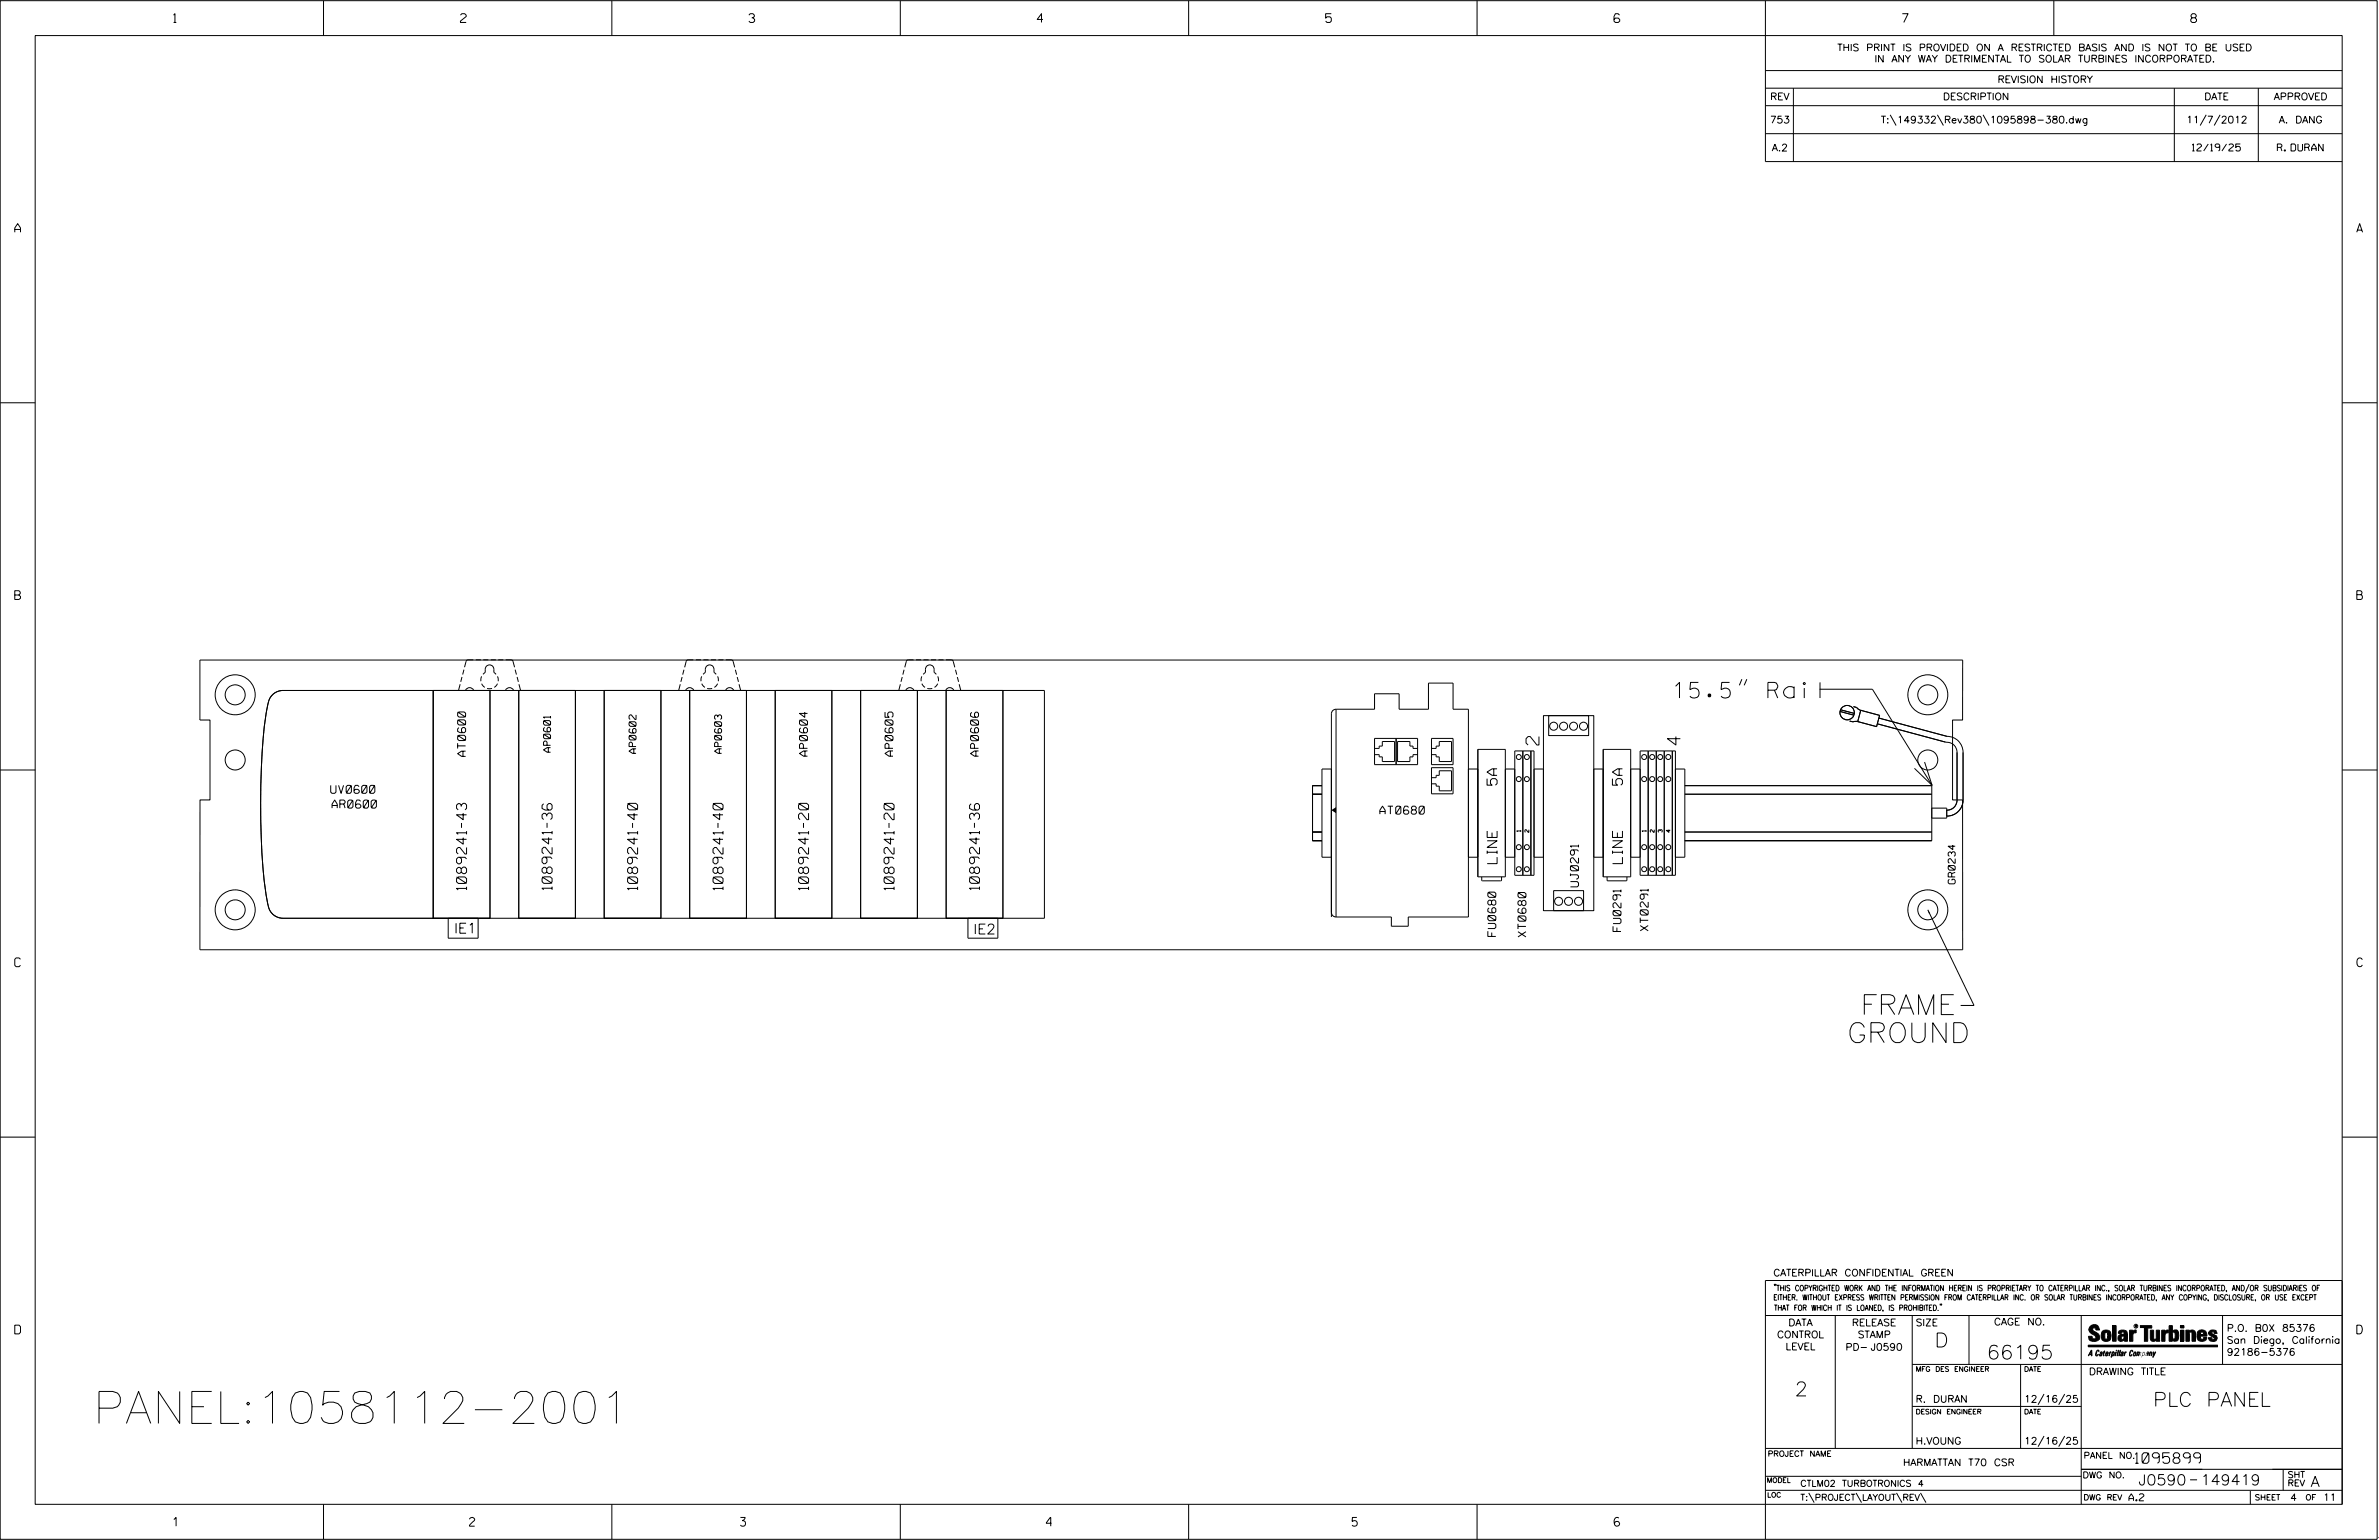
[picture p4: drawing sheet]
<svg xmlns="http://www.w3.org/2000/svg" width="864mm" height="559mm" viewBox="0 0 864 559" stroke-linecap="round" stroke-linejoin="round" font-family="sans-serif">
<defs><g id="words">
<text font-size="11.6" x="33.7" y="516.5">PANEL:1058112-2001</text>
<g font-size="7.3">
<text x="675.4" y="368.2">FRAME</text>
<text x="670.5" y="378.3">GROUND</text>
</g>
<text font-size="5.7" x="607.8" y="253.3">15.5&quot; Rail</text>
<g font-size="5.1">
<text x="702.3" y="488.8">D</text>
<text x="721.2" y="493.2">66195</text>
<text x="651.5" y="506.5">2</text>
<text x="781.6" y="510.3">PLC PANEL</text>
</g>
<g font-size="4.7">
<text x="558.7" y="270.3" transform="rotate(-90 558.7 270.3)">2</text>
<text x="610" y="270.3" transform="rotate(-90 610 270.3)">4</text>
</g>
<g font-size="3.8">
<text x="775.1" y="531">1095899</text>
<text x="776.3" y="538.9">J0590</text>
<text x="798.8" y="538.9">149419</text>
<text x="838.8" y="539.5">A</text>
</g>
<g font-size="3.6">
<text x="543.4" y="284.9" transform="rotate(-90 543.4 284.9)">5A</text>
<text x="588.9" y="284.9" transform="rotate(-90 588.9 284.9)">5A</text>
<text x="543.5" y="313.4" transform="rotate(-90 543.5 313.4)">LINE</text>
<text x="589" y="313.4" transform="rotate(-90 589 313.4)">LINE</text>
<text x="169.4" y="322.9" transform="rotate(-90 169.4 322.9)">1089241-43</text>
<text x="200.4" y="322.9" transform="rotate(-90 200.4 322.9)">1089241-36</text>
<text x="231.4" y="322.9" transform="rotate(-90 231.4 322.9)">1089241-40</text>
<text x="262.5" y="322.9" transform="rotate(-90 262.5 322.9)">1089241-40</text>
<text x="293.5" y="322.9" transform="rotate(-90 293.5 322.9)">1089241-20</text>
<text x="324.5" y="322.9" transform="rotate(-90 324.5 322.9)">1089241-20</text>
<text x="355.6" y="322.9" transform="rotate(-90 355.6 322.9)">1089241-36</text>
<text x="164.9" y="338.6">IE1</text>
<text x="353.4" y="338.9">IE2</text>
</g>
<g font-size="3.2">
<text x="63" y="8.2">1</text>
<text x="167.2" y="8.2">2</text>
<text x="271.8" y="8.2">3</text>
<text x="376.5" y="8.2">4</text>
<text x="481.2" y="8.2">5</text>
<text x="690.6" y="8.2">7</text>
<text x="795.3" y="8.2">8</text>
<text x="5.4" y="84.3">A</text>
<text x="855.5" y="84.3">A</text>
<text x="5.4" y="217.5">B</text>
<text x="855.6" y="217.5">B</text>
<text x="5.4" y="350.8">C</text>
<text x="855.6" y="350.8">C</text>
<text x="5.4" y="484">D</text>
<text x="855.6" y="484">D</text>
<text x="62.8" y="553.8">1</text>
<text x="170.4" y="553.8">2</text>
<text x="268.8" y="553.8">3</text>
<text x="379.8" y="553.8">4</text>
<text x="490.8" y="553.8">5</text>
<text x="585.9" y="553.8">6</text>
</g>
<g font-size="2.9">
<text x="169" y="274.4" transform="rotate(-90 169 274.4)">AT0600</text>
<text x="293.1" y="274.4" transform="rotate(-90 293.1 274.4)">AP0604</text>
<text x="324.2" y="274.4" transform="rotate(-90 324.2 274.4)">AP0605</text>
<text x="355.2" y="274.4" transform="rotate(-90 355.2 274.4)">AP0606</text>
<text x="120.1" y="287.9">UV0600</text>
<text x="120.5" y="293.2">AR0600</text>
<text x="500.9" y="295.4">AT0680</text>
<text x="573" y="321.8" transform="rotate(-90 573 321.8)">UJ0291</text>
<text x="543" y="339.8" transform="rotate(-90 543 339.8)">FU0680</text>
<text x="553.9" y="340" transform="rotate(-90 553.9 340)">XT0680</text>
<text x="588.4" y="338" transform="rotate(-90 588.4 338)">FU0291</text>
<text x="598.3" y="337.8" transform="rotate(-90 598.3 337.8)">XT0291</text>
</g>
<g font-size="2.5">
<text x="666.9" y="18.5">THIS PRINT IS PROVIDED ON A RESTRICTED BASIS AND IS NOT TO BE USED</text>
<text x="680.5" y="22.6">IN ANY WAY DETRIMENTAL TO SOLAR TURBINES INCORPORATED.</text>
<text x="725.1" y="30">REVISION HISTORY</text>
<text x="642.6" y="36.3">REV</text>
<text x="705.3" y="36.3">DESCRIPTION</text>
<text x="800.2" y="36.3">DATE</text>
<text x="825.4" y="36.3">APPROVED</text>
<text x="642.5" y="44.7">753</text>
<text x="682.8" y="44.7">T:\149332\Rev380\1095898-380.dwg</text>
<text x="793.6" y="44.7">11/7/2012</text>
<text x="827.3" y="44.7">A. DANG</text>
<text x="643.2" y="54.8">A.2</text>
<text x="795.8" y="54.8">12/19/25</text>
<text x="826.7" y="54.8">R. DURAN</text>
<text x="199.9" y="273" transform="rotate(-90 199.9 273)">AP0601</text>
<text x="230.9" y="273.4" transform="rotate(-90 230.9 273.4)">AP0602</text>
<text x="261.9" y="273.4" transform="rotate(-90 261.9 273.4)">AP0603</text>
<text x="709.8" y="320.7" transform="rotate(-90 709.8 320.7)">GR0234</text>
<text x="643.8" y="463">CATERPILLAR CONFIDENTIAL GREEN</text>
<text x="645.1" y="485.5">CONTROL</text>
<text x="649.2" y="481.1">DATA</text>
<text x="672.3" y="481.1">RELEASE</text>
<text x="674.4" y="485.5">STAMP</text>
<text x="695.4" y="481.1">SIZE</text>
<text x="723.8" y="480.8">CAGE NO.</text>
<text x="808.4" y="483.1">P.O. B0X 85376</text>
<text x="648.2" y="489.8">LEVEL</text>
<text x="669.9" y="490">PD- J0590</text>
<text x="808.4" y="487.5">San Diego, California</text>
<text x="808.4" y="491.8">92186-5376</text>
<text x="758.3" y="498.9">DRAWING TITLE</text>
<text x="695.4" y="508.9">R. DURAN</text>
<text x="734.8" y="508.9">12/16/25</text>
<text x="695.4" y="524.1">H.VOUNG</text>
<text x="734.8" y="524.1">12/16/25</text>
<text x="690.8" y="531.9">HARMATTAN T70 CSR</text>
<text x="772.8" y="544.6">A.2</text>
<text x="831.4" y="544.6">4</text>
<text x="843.3" y="544.6">11</text>
</g>
<g font-size="2.3">
<text x="756.4" y="529.2">PANEL NO.</text>
<text x="653.5" y="539.4">CTLM02 TURBOTRONICS 4</text>
<text x="756" y="536.3">DWG NO.</text>
<text x="830.4" y="539.3">REV</text>
<text x="830.4" y="536.2">SHT</text>
<text x="653.5" y="544.5">T:\PROJECT\LAYOUT\REV\</text>
</g>
<g font-size="2">
<text x="643.8" y="468.4">&quot;THIS COPYRIGHTED WORK AND THE INFORMATION HEREIN IS PROPRIETARY TO CATERPILLAR INC., SOLAR TURBINES INCORPORATED, AND/OR SUBSIDIARIES OF</text>
<text x="643.8" y="471.8">EITHER. WITHOUT EXPRESS WRITTEN PERMISSION FROM CATERPILLAR INC. OR SOLAR TURBINES INCORPORATED, ANY COPYING, DISCLOSURE, OR USE EXCEPT</text>
<text x="644" y="475.6">THAT FOR WHICH IT IS LOANED, IS PROHIBITED.&quot;</text>
<text x="641.7" y="528.5">PROJECT NAME</text>
<text x="756.3" y="544.3">DWG REV</text>
<text x="818.5" y="544.3">SHEET</text>
<text x="836.9" y="544.3">OF</text>
</g>
<g font-size="1.8">
<text x="695.4" y="497.6">MFG DES ENGINEER</text>
<text x="734.8" y="497.6">DATE</text>
<text x="695.4" y="513.1">DESIGN ENGINEER</text>
<text x="734.8" y="513.1">DATE</text>
<text x="641.3" y="538">MODEL</text>
<text x="641.5" y="543.3">LOC</text>
</g>
<g font-size="1.5">
<text x="552.1" y="301.8" transform="rotate(-90 552.1 301.8)">1</text>
<text x="555" y="302" transform="rotate(-90 555 302)">2</text>
<text x="597.6" y="301.8" transform="rotate(-90 597.6 301.8)">1</text>
<text x="600.5" y="302" transform="rotate(-90 600.5 302)">2</text>
<text x="603.4" y="302" transform="rotate(-90 603.4 302)">3</text>
<text x="606.3" y="302" transform="rotate(-90 606.3 302)">4</text>
</g>
<text font-size=".9" x="775.1" y="481.7">R</text>
</g></defs>
<g fill="none" stroke="#000" stroke-width=".36">
<path d="M.1 .2h862.8v558.4h-862.8zM12.8 12.9h837.4v533h-837.4zM117.4 .2v12.7M222.1 .2v12.7M326.8 .2v12.7M431.5 .2v12.7M536.2 .2v12.7M587.9 5.5l-.5-.5h-1l-.5 1v1.7l.5 .4h1l.6-.4v-.6l-.6-.5h-1l-.5 .5M640.9 .2v58.4h209.3M745.6 .2v12.7M640.9 25.6h209.3M640.9 32h209.3"/>
<path d="M640.9 38.3h209.3M651 32v26.6M789.3 32v26.6M819.8 32v26.6M640.9 48.5h209.3M686.2 41.7l2.1 3.8M703.3 41.7l2.2 3.8M719.9 41.7l2.1 3.8M800.9 41.7l-2.2 3.8M805.9 41.7l-2.1 3.8M.1 146.2h12.7M850.2 146.2h12.7"/>
<path d="M72.6 239.5h639.9l-.1 21.8h-3.6v29h3.6l.1 54.3h-639.9v-54.3h3.6v-29h-3.6zM171.8 239.4l-2.4 .2-.8 2.5M172.7 239.4h1.9M175.4 239.4h1.9M178.2 239.4h1.8M180.9 239.4h1.8M183.6 239.4l2.4 .2 .8 2.5M251.7 239.4l-2.4 .2-.8 2.5M252.6 239.4h1.9M255.3 239.4h1.9M258.1 239.4h1.8M260.8 239.4h1.8"/>
<path d="M263.5 239.4l2.4 .2 .8 2.5M331.6 239.4l-2.4 .2-.8 2.5M332.5 239.4h1.9M335.2 239.4h1.9M338 239.4h1.8M340.7 239.4h1.8M343.4 239.4l2.4 .2 .8 2.5M99 252.1l1.4-1.1 2.3-.5h276.4v82.7h-276.4a5.8 5.8 0 0 1-5.6-5.8 256.3 256.3 0 0 1-2.1-50.5v-1.1a105.5 105.5 0 0 1 2.9-22.3zM157.3 250.5v82.7M157.3 250.5h20.6v82.7h-20.6zM167 248.3l-.5 2.1M167.7 245.6l-.4 1.8"/>
<path d="M168.4 243l-.4 1.8M169 250.4a1.63 1.63 0 0 1 2.9 0M174.8 248.1l1.2 1.3M174.8 245.4l-.2 1.8M176.8 249.8h1.8M177.9 250.5v82.7M180.1 244.7l-.8-.7v-1.1a1.57 1.57 0 0 0-1.6-1.6 1.57 1.57 0 0 0-1.6 1.6v1.1l-.8 .7M180.6 245.4l.2 1.8M180.6 248.1l-1.2 1.3M183.5 250.4a1.63 1.63 0 0 1 2.9 0M187 243l.5 1.8M187.7 245.6l.5 1.8"/>
<path d="M188.3 250.5h20.6v82.7h-20.6zM188.3 250.5v82.7M188.4 248.3l.5 2.1M208.9 250.5v82.7M219.3 250.5h20.6v82.7h-20.6zM219.3 250.5v82.7M239.9 250.5v82.7M246.9 248.3l-.5 2.2M247.6 245.7l-.4 1.7M248.3 243l-.5 1.8M248.9 250.4a1.63 1.63 0 0 1 2.9 0M250.4 250.5h20.6v82.7h-20.6z"/>
<path d="M250.4 250.5v82.7M254.7 248.1l1.2 1.3M254.7 245.4l-.2 1.8M256.7 249.8h1.8M260 244.7l-.8-.7v-1.1a1.57 1.57 0 0 0-1.6-1.6 1.57 1.57 0 0 0-1.6 1.6v1.1l-.8 .7M260.5 248.1l-1.2 1.3M260.5 245.4l.2 1.8M263.4 250.5a1.57 1.57 0 0 1 1.5-1 1.57 1.57 0 0 1 1.4 1M266.9 243l.5 1.8M267.6 245.7l.5 1.7M268.3 248.3l.6 2.2M271 250.5v82.7"/>
<path d="M281.4 250.5h20.6v82.7h-20.6zM281.4 250.5v82.7M302 250.5v82.7M312.4 250.5v82.7M312.4 250.5h20.6v82.7h-20.6zM326.8 248.3l-.5 2.2M327.5 245.7l-.4 1.7M328.2 243l-.5 1.8M328.8 250.4a1.63 1.63 0 0 1 2.9 0M333 250.5v82.7M334.6 248.1l1.2 1.3M334.6 245.4l-.2 1.8"/>
<path d="M336.6 249.8h1.8M339.9 244.7l-.8-.7v-1.1a1.57 1.57 0 0 0-1.6-1.6 1.57 1.57 0 0 0-1.5 1.6v1.1l-.9 .7M340.4 248.1l-1.2 1.3M340.4 245.4l.2 1.8M343.3 250.5a1.57 1.57 0 0 1 1.5-1 1.57 1.57 0 0 1 1.4 1M343.5 250.5v82.7M343.5 250.5h20.6v82.7h-20.6zM346.9 243l.4 1.8M347.5 245.7l.5 1.7M348.2 248.3l.6 2.2M364.1 250.5v82.7M485 257.4h14v-5.7h8.9v5.7h10.6v-9.5h9v9.5h5.5v75.3h-21.8v3.4h-6.1v-3.4h-20.1"/>
<path d="M485 257.4a1.69 1.69 0 0 0-1.7 1.6v73.7M485 257.4v75.3M560.3 259.7h18.3v70.7h-18.3zM562.2 259.7h14.5v7.2h-14.5zM632.3 246.5l-.9 2.2M634.1 246.5l-.9 2.2M660.5 250.1h19.2l21.7 34.9M668 258.2l5 1.3M668.2 257.6l4.9 1.3M672.8 256.4l1.2 .3 .6 .6 1.1 .5M675.5 257.7l6.8 1.9-1.1 4.1-6.8-1.9zM.1 279.4h12.7"/>
<path d="M483.3 279h-3.4v32h3.4M499 271.6h1.7v-.9h1.1v-1.6h4.4v7.2h-4.4v-1.7h-1.1v-.8h-1.7M499 267.9h15.6v9.6h-15.6zM506.8 267.9v9.6M514.6 271.6h-1.7v-.9h-1.1v-1.6h-4.5v7.2h4.5v-1.7h1.1v-.8h1.7M519.6 267.9h7.9v9.6h-7.9zM519.6 278.6h7.9v9.4h-7.9zM519.6 271.6h1.7v-.9h1.2v-1.6h4.4v7.2h-4.4v-1.7h-1.2v-.8h-1.7M533 279h3.5M536.5 271.9h10v46.3h-10zM546.5 279h3.4M549.9 272.5h7v45.1h-7z"/>
<path d="M552.8 272.5v45.1M555.7 272.5v45.1M556.9 279h3.4v32h-3.4M582 271.9h10v46.3h-10zM582 279h-3.4v32h3.4M592 279h3.4M595.4 272.5h12.8v45.1h-12.8zM598.3 272.5v45.1M601.2 272.5v45.1M604.1 272.5v45.1M607.1 272.5v45.1M608.2 279h3.4v32h-3.4"/>
<path d="M671.4 261.6l1.2 .3h2.1M681.5 262.6l24.7 6.7a3.8 3.8 0 0 1 4.2 3.7v17.3a3.6 3.6 0 0 1-3.7 3.7M682.1 260.6l24.7 6.6a5.8 5.8 0 0 1 5.8 5.8v17.3a5.8 5.8 0 0 1-5.9 5.8M698.6 276.5l2.8 8.5-6.4-6.2M850.2 279.4h12.7M476.5 285.1v19.9h3.4h-3.4zM476.5 288.2h3.4M476.5 285.1h3.4M519.6 282.2h1.7v-.9h1.2v-1.6h4.4v7.2h-4.4v-1.6h-1.2v-.9h-1.7M611.6 288.2h89.7M611.6 285.1h89.7v19.9h-89.7M701.3 293.2h5.4v3.7h-5.4"/>
<path d="M476.5 301.9h3.4M533 311h3.5M537.9 318.2v1.1l.3 .3h6.6l.3-.3v-1.1M546.5 311h3.4M583.4 318.2v1.1l.3 .3h6.6l.3-.3v-1.1M592 311h3.4M611.6 301.9h89.7M173.6 333.2v7.2h-10.9v-7.2M362.2 333.2v7.2h-10.8v-7.2M483.3 331.1a1.69 1.69 0 0 0 1.7 1.6M564 323.2h10.9v7.2h-10.9zM699.8 330.1l16.8 34.7h-4.9"/>
<path d="M.1 412.6h12.7M850.2 412.6h12.7M640.9 477.3h209.3M644.2 466.1l-.1 .4M644.7 466.1l-.2 .4M666.2 477.3v48.3M694.2 477.3v48.3M704.4 473.3l-.1 .4M704.8 473.3l-.1 .4M714.8 477.3v17.8M755.5 477.3v68.6M806.8 477.3v17.8"/>
<path d="M816.5 466l-1.4 3.1M850.2 464.6h-209.3v94M850.2 464.8v81.1M694.2 495.1h156M733.5 495.1v30.5M758.6 481.4a2.02 2.02 0 0 1 3.1-.1l.5 1.3h-1.3l-.2-.6-.4-.2-.6 .1-.1 .4 .4 .7a2.46 2.46 0 0 1 2.2 2.9 2.83 2.83 0 0 1-3.8 .3l-.3-1.3h1.3l.2 .7 .6 .3 .5-.2 .2-.5-.4-.6-1.9-1.2-.4-.9zM759.2 491.3h-.7l.7-1.2v1.9h.2l-.1-2.1-1.3 2.1 .5-.5h.7M761.3 490l.3-.2 .4 .3-.1 .3-.3-.4-.4 .3-.3 1.6h.4l.4-.5-.3 .6-.4 .1-.3-.4zM762.6 490.6l.5-.1-.1 1.4h-.9a.74 .74 0 0 1 .9-.8l-.3 .7-.5 .1 .2-.5 .6-.2v-.5l-.7 .2zM763 483.2a2.17 2.17 0 0 1 3.1 0l.3 1.4-.3 1.5a2.17 2.17 0 0 1-3.1 0l-.3-1.5zM763.6 490.5l.4-.4 .2 .6h-.3l-.3 .9 .2 .4-.3-.1zM764.1 483.7l.5-.4 .4 .3v2.2l-.4 .2-.5-.2z"/>
<path d="M764.6 491.1l.6 .2v-.7l-.4-.1-.4 .6-.1 .8h.6M764.6 491.1l-.1 .8h.4M764.6 482.6v.8M764.8 490.7l.4 .1v.3h-.6zM765 491.5l-.1 .4zM766 490.5l-.5 1.5zM766 490.8l.4-.3-.4 .4M766.9 481h1.3v5.7h-1.3zM767 490.8l.5 .1-.3 .8-.4 .2zM767.3 490.5h-.5l-.5 2M767.3 490.5a.8 .8 0 0 1 .2 1 .8 .8 0 0 1-.9 .4l-.1 .6M767.3 490.5l-.1 .2"/>
<path d="M768.1 490.5l-.4 1.5zM768.2 489.9h.3l-.1 .2h-.2zM769 489.9l-.5 2.1zM769.7 489.9l-.6 2.1zM770.1 491.4l.5-.3-.5 .8zM770.4 491.9h.1M770.6 491.1l.1-.4-.7 .2 .1-.3 .6-.1 .2 .3-.5 1.1M770.6 491.1a.74 .74 0 0 0-.8 .8h.6M771 484.8h-.7l-.3 .6 .4 .7 .5-.3 .1-2.4h-.8l-.1 .4h-1.2a1.71 1.71 0 0 1 1.8-1.3 1.71 1.71 0 0 1 1.6 1.4v2.8h-1.1l-.1-.6M771 484.2l-1.5 .1a1.41 1.41 0 0 0 0 2.4l.5 .1 1.1-.7M771.2 486.1h-.1M771.4 490.5l.1 .3 .4-.3-.9 1.5z"/>
<path d="M771.5 490.8h.1M773 482.7h1.2v.5l.5-.5 .7-.1v1h-.6l-.5 .4-.1 2.7h-1.2zM773.3 490.3l.6-.4 .4 .2-.1 .4-.3-.4a1.28 1.28 0 0 0-.5 1.8l.6-.4-.1 .4-.8 .1zM774.7 490.8l.5-.3a.88 .88 0 0 1 .2 .9 .88 .88 0 0 1-.7 .7l-.2-.2zM774.8 490.9h.5l-.3 1h-.3l-.2-.2zM775.2 490.5l-.1 .2M776.8 481h4.3v.9h-1.5v4.8h-1.3M776.8 490.6l-.8 .2v-.3l-.4 1.5 .8-1.3v1.3l.3-1.2M779.3 491.1h.4M779.6 490.5h.3l-.3 1.4M779.6 490.7h.2l-.1 .4M779.7 491.1l-.1 .4"/>
<path d="M779.7 491.1l-.4 .2M780.1 492l.4-1.5 .1 .3 .3-.3 .3 .2-.3 1.3v-1.3l-.7 1.3M780.6 482.7h1.2v2.7l.1 .4 .4 .3 .4-.7v-2.7h1.2l.1 4h-1.3v-.5l-1.1 .6-.7-.3-.3-.7zM781.6 492.5l1-2-.8 1.3-.2-1.3-.2 2M784.7 482.7h1.2v.5l.5-.5 .7-.1v1h-.5l-.6 .4-.1 2.7h-1.2zM787.4 481h1.2v2a1.4 1.4 0 0 1 2.2 .2l.1 1.4-.4 1.9-1.5 .1-.4-.5v-1l.5 .9 .5-.3v-2.1l-.5-.4-.5 .7v2.8h-1.2zM791.5 482.7h1.3v4h-1.3zM791.5 481h1.3v.9h-1.3zM793.5 482.7h1.3v.4l.7-.5 1.1 .2 .4 .6v3.3h-1.3l-.2-3.4-.7 .2v3.2h-1.3zM794.8 483.1h.1M797.7 483.2a1.92 1.92 0 0 1 2.4-.5 1.92 1.92 0 0 1 1 2.1h-2.3v.8l.6 .5 .5-.3v-.5h1.2a1.83 1.83 0 0 1-2.1 1.4 1.83 1.83 0 0 1-1.5-2.1zM798.8 484.2v.6"/>
<path d="M799.1 483.4h.6l.2 .8h-1.1zM804.6 482.9a1.84 1.84 0 0 0-2.9 .8 3.3 3.3 0 0 0 2.2 1.9l-.5 .5-.4-.3-.1-.4h-1.2l.1 .6a1.92 1.92 0 0 0 2.9 .4M804.9 483.8h-1.2l-.2-.6-.5 .1-.1 .3 .1 .3 1.8 .9M805.1 488.1h-47.1v.6h47.1M694.2 510.3h61.3M742 505.8l-2.2 3.9M749.5 505.8l-2.2 3.9M640.9 525.6h209.2M640.9 535.7h114.6M742 521.1l-2.2 3.8M749.5 521.1l-2.2 3.8M755.5 533.2h94.7"/>
<path d="M795 537h2.6M828.8 533.2v7.6M117.4 545.9v12.7M222.1 545.9v12.7M326.8 545.9v12.7M431.5 545.9v12.7M536.2 545.9v12.7M640.9 540.8h209.3M656.6 541.7l2 3.5M673.8 541.7l1.9 3.5M688.4 541.7l2 3.5M697.2 541.7l1.9 3.5"/>
<path d="M816.9 541v4.9M863.5 558h.1"/>
<circle cx="85.4" cy="252.1" r="3.6"/>
<circle cx="85.4" cy="252.1" r="7.2"/>
<circle cx="670.5" cy="258.6" r="2.6"/>
<circle cx="699.8" cy="252.1" r="3.6"/>
<circle cx="699.8" cy="252.1" r="7.2"/>
<circle cx="85.4" cy="275.8" r="3.6"/>
<circle cx="551.3" cy="274.7" r=".91"/>
<circle cx="554.3" cy="274.7" r=".9"/>
<circle cx="564" cy="263.5" r="1.46"/>
<circle cx="567.6" cy="263.5" r="1.46"/>
<circle cx="571.2" cy="263.5" r="1.45"/>
<circle cx="574.8" cy="263.5" r="1.46"/>
<circle cx="596.8" cy="274.7" r=".91"/>
<circle cx="599.8" cy="274.7" r=".91"/>
<circle cx="602.7" cy="274.7" r=".9"/>
<circle cx="605.6" cy="274.7" r=".9"/>
<circle cx="699.8" cy="275.8" r="3.6"/>
<circle cx="551.3" cy="282.7" r=".9"/>
<circle cx="554.3" cy="282.7" r=".9"/>
<circle cx="596.9" cy="282.7" r=".9"/>
<circle cx="599.8" cy="282.7" r=".91"/>
<circle cx="602.7" cy="282.7" r=".9"/>
<circle cx="605.6" cy="282.7" r=".9"/>
<circle cx="551.3" cy="307.4" r=".91"/>
<circle cx="551.3" cy="315.4" r=".91"/>
<circle cx="554.3" cy="307.4" r=".9"/>
<circle cx="554.3" cy="315.4" r=".9"/>
<circle cx="596.8" cy="315.4" r=".91"/>
<circle cx="596.8" cy="307.4" r=".91"/>
<circle cx="599.8" cy="315.4" r=".91"/>
<circle cx="599.8" cy="307.4" r=".91"/>
<circle cx="602.7" cy="307.4" r=".9"/>
<circle cx="602.7" cy="315.4" r=".9"/>
<circle cx="605.6" cy="315.4" r=".9"/>
<circle cx="605.6" cy="307.4" r=".9"/>
<circle cx="85.4" cy="330.1" r="7.3"/>
<circle cx="85.4" cy="330.1" r="3.6"/>
<circle cx="565.8" cy="327" r="1.47"/>
<circle cx="569.4" cy="327" r="1.47"/>
<circle cx="573" cy="327" r="1.46"/>
<circle cx="699.8" cy="330.1" r="7.2"/>
<circle cx="699.8" cy="330.1" r="3.6"/>
<circle cx="775.4" cy="481.2" r=".69"/>
</g>
<g fill="#000">
<path d="M483.3 294l1.7-1.1v2.2zM699.8 330.1l.9 1.2-.5 .2zM768.1 490.5l-.4 1.5zM768.2 489.9h.3l-.1 .2h-.2zM769 489.9l-.5 2.1zM769.7 489.9l-.6 2.1zM791.5 481h1.3v.9h-1.3zM791.5 482.7h1.3v4h-1.3zM758 488.1h47.1v.6h-47.1z"/>
<path d="M759.2 489.9l-1.2 2.1 .5-.5h.7v.5h.2zM759.2 490.1v1.2h-.7z" fill-rule="evenodd"/>
<path d="M758.6 481.4a2.02 2.02 0 0 1 3.1-.1l.5 1.3h-1.3l-.2-.6-.4-.2-.6 .1-.1 .4 .4 .7a2.46 2.46 0 0 1 2.2 2.9 2.83 2.83 0 0 1-3.8 .3l-.3-1.3h1.3l.2 .7 .6 .3 .5-.2 .2-.5-.4-.6-1.9-1.2-.4-.9z" fill-rule="evenodd"/>
<path d="M761.3 490l.3-.2 .4 .3-.1 .3-.3-.4-.4 .3-.3 1.6h.4l.4-.5-.3 .6-.4 .1-.3-.4z" fill-rule="evenodd"/>
<path d="M762.6 490.6l.5-.1-.1 1.4h-.9a.74 .74 0 0 1 .9-.8l-.6 .3-.2 .5 .5-.1 .3-.6v-.5l-.7 .2z" fill-rule="evenodd"/>
<path d="M763.6 490.5l.4-.4 .2 .6h-.3l-.3 .9 .2 .4-.3-.1z" fill-rule="evenodd"/>
<path d="M764.8 490.5l.5 .3-.1 .5h-.6l.6-.2v-.3l-.4-.1-.3 1.2h.4l.3-.4-.6 .6-.3-.2v-.4z" fill-rule="evenodd"/>
<path d="M763 483.2a2.17 2.17 0 0 1 3.1 0l.3 1.4-.3 1.5a2.17 2.17 0 0 1-3.1 0l-.3-1.5zM764.1 483.7v2.1l.5 .2 .4-.2v-2.2l-.4-.3z" fill-rule="evenodd"/>
<path d="M766 490.5v.3l.4-.1-.4 .2-.5 1.1z" fill-rule="evenodd"/>
<path d="M766.8 490.5l-.5 2 .3-.6a.71 .71 0 0 0 .9-.5 .71 .71 0 0 0-.4-.9zM767 490.8l.5 .1-.3 .8-.4 .2z" fill-rule="evenodd"/>
<path d="M766.9 481h1.3v5.7h-1.3z" fill-rule="evenodd"/>
<path d="M770.1 490.6l.6-.1 .2 .3-.4 1.2-.5 .1-.2-.5 .3-.5h.5l-.7 .5v.3l.4-.1 .4-.9-.5-.2-.2 .2z" fill-rule="evenodd"/>
<path d="M769.4 482.8l-.5 1h1.2l.1-.4h.8v.8l-1.5 .1a1.41 1.41 0 0 0 0 2.4l.5 .1 1.1-.7 .1 .6h1.1v-2.8a1.79 1.79 0 0 0-2.4-1.2zM770.3 484.8h.7l-.1 1-.5 .3-.4-.7z" fill-rule="evenodd"/>
<path d="M771.4 490.5l.1 .3 .4-.3-.9 1.5z" fill-rule="evenodd"/>
<path d="M773 482.7h1.2v.5l.5-.5 .7-.1v1h-.6l-.5 .4-.1 2.7h-1.2z" fill-rule="evenodd"/>
<path d="M773.3 490.3l.6-.4 .4 .2-.1 .4-.3-.4a1.28 1.28 0 0 0-.5 1.8l.6-.4-.3 .5h-.6z" fill-rule="evenodd"/>
<path d="M774.7 490.8l-.2 1.1h.7a.96 .96 0 0 0 0-1.4zM774.8 490.9h.5l-.1 .6-.5 .4-.2-.2z" fill-rule="evenodd"/>
<path d="M776 490.5v.3l.4-.3 .2 .3 .7-.2-.3 1.4v-1.3l-.6 1.3v-1.3l-.8 1.3z" fill-rule="evenodd"/>
<path d="M776.8 481h4.3v.9h-1.5v4.8h-1.3v-4.8h-1.5z" fill-rule="evenodd"/>
<path d="M777.9 490.5l-.5 2 .3-.6a.71 .71 0 0 0 .9-.5 .71 .71 0 0 0-.4-.9zM778.1 490.8l.3-.1 .1 .4-.5 .8-.2-.5z" fill-rule="evenodd"/>
<path d="M779.3 490.6l.6-.1-.3 1.5-.7-.1a.67 .67 0 0 1 .8-.8l-.6 .3-.1 .5 .4-.1 .4-.9-.4-.2-.3 .2z" fill-rule="evenodd"/>
<path d="M780.5 490.5l.1 .3 .3-.3 .3 .2-.3 1.3v-1.3l-.8 1.3z" fill-rule="evenodd"/>
<path d="M780.6 482.7h1.2v2.7l.1 .4 .4 .3 .4-.7v-2.7h1.2l.1 4h-1.3v-.5l-1.1 .6-.7-.3-.3-.7z" fill-rule="evenodd"/>
<path d="M781.6 490.5l.2 1.3 .8-1.3-1.2 2z" fill-rule="evenodd"/>
<path d="M784.7 482.7h1.2v.5l.5-.5 .7-.1v1h-.5l-.6 .4-.1 2.7h-1.2z" fill-rule="evenodd"/>
<path d="M787.4 481h1.2v2a1.4 1.4 0 0 1 2.2 .2l.1 1.4-.4 1.9-1.5 .1-.4-.5v-1l.5 .9 .5-.3v-2.1l-.5-.4-.5 .7v2.8h-1.2z" fill-rule="evenodd"/>
<path d="M793.5 482.7h1.3v.4a1.29 1.29 0 0 1 2.2 .3v3.3h-1.3l-.2-3.4-.7 .2v3.2h-1.3z" fill-rule="evenodd"/>
<path d="M797.7 483.2a1.92 1.92 0 0 1 2.4-.5 1.92 1.92 0 0 1 1 2.1h-2.3v.8l.6 .5 .5-.3v-.5h1.2a1.83 1.83 0 0 1-2.1 1.4 1.83 1.83 0 0 1-1.5-2.1zM799.1 483.4l-.3 .8h1.1l-.2-.8z" fill-rule="evenodd"/>
<path d="M801.9 483.2a1.94 1.94 0 0 1 3 .1v.5h-1.2l-.2-.6-.5 .1-.1 .3 .1 .3 1.8 .9a1.2 1.2 0 0 1 .1 1.3 1.2 1.2 0 0 1-1.2 .7l-1.6-.4-.4-1h1.2l.1 .4 .4 .3 .5-.5a3.3 3.3 0 0 1-2.2-1.9z" fill-rule="evenodd"/>
<circle cx="761.4" cy="492" r=".07"/>
<circle cx="762.2" cy="485.1" r=".07"/>
<circle cx="769.3" cy="492" r=".07"/>
<circle cx="773.1" cy="486.7" r=".07"/>
<circle cx="791.5" cy="486.7" r=".07"/>
<circle cx="791.5" cy="481" r=".07"/>
<circle cx="794.8" cy="486.7" r=".07"/>
</g>
<use href="#words"/>
</svg>
